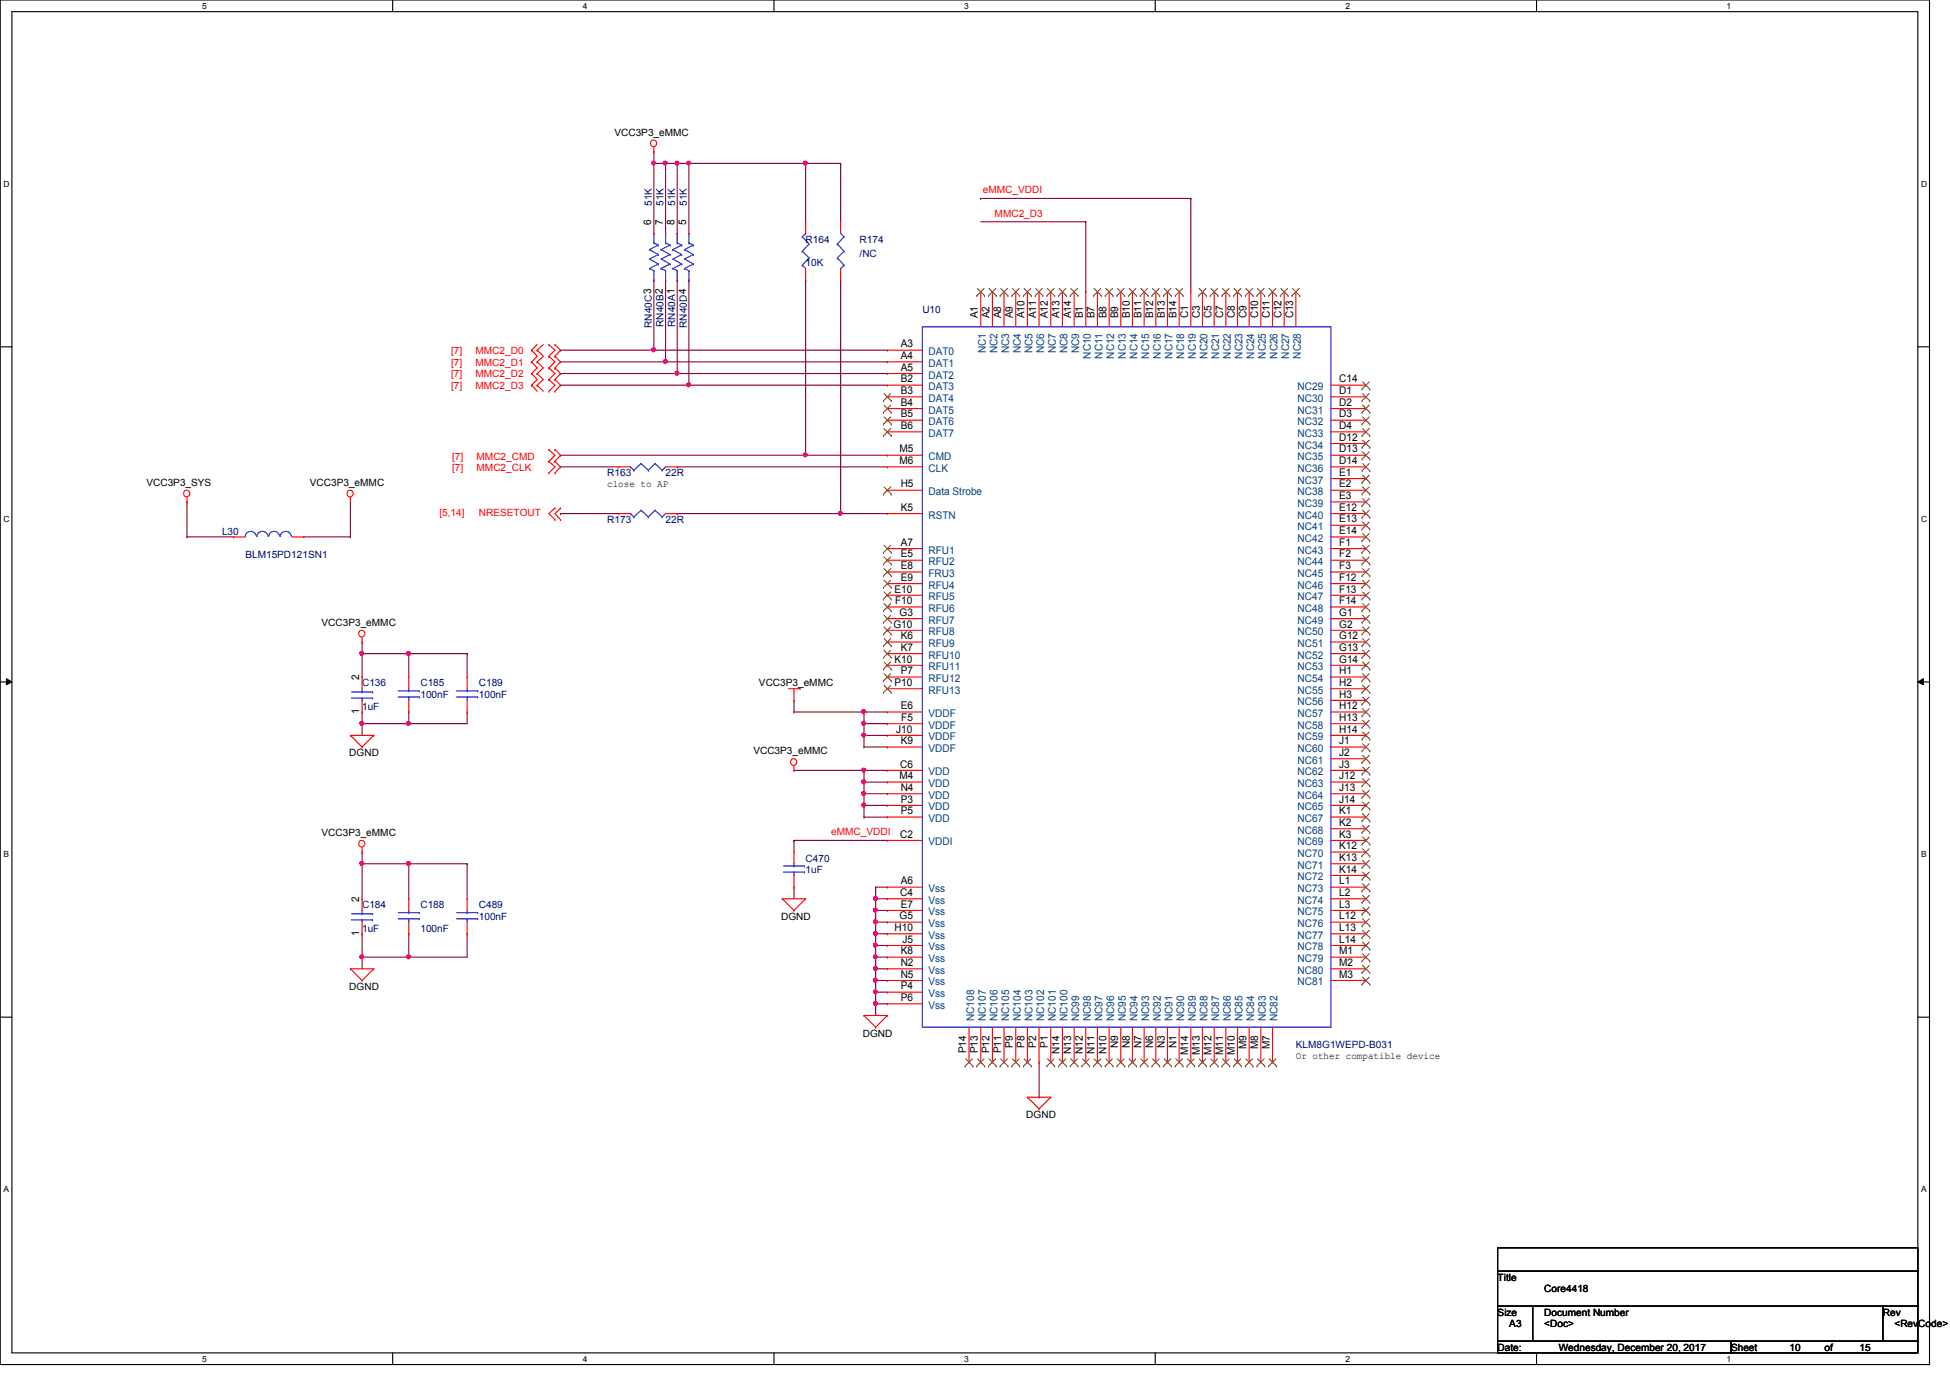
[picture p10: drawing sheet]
<svg xmlns="http://www.w3.org/2000/svg" width="297mm" height="210mm" viewBox="0 0 297 210" stroke-linecap="round" stroke-linejoin="round" font-family="sans-serif">
<defs><g id="words">
<g font-size="1.6">
<text x="99.2" y="34.3" transform="rotate(-90 99.2 34.3)">6</text>
<text x="101" y="34.3" transform="rotate(-90 101 34.3)">7</text>
<text x="102.7" y="34.3" transform="rotate(-90 102.7 34.3)">8</text>
<text x="104.5" y="34.3" transform="rotate(-90 104.5 34.3)">5</text>
<text x="137.2" y="52.9">A3</text>
<text x="149" y="48.5" transform="rotate(-90 149 48.5)">A1</text>
<text x="150.7" y="48.5" transform="rotate(-90 150.7 48.5)">A2</text>
<text x="152.5" y="48.5" transform="rotate(-90 152.5 48.5)">A8</text>
<text x="154.3" y="48.5" transform="rotate(-90 154.3 48.5)">A9</text>
<text x="156.1" y="48.5" transform="rotate(-90 156.1 48.5)">A10</text>
<text x="157.9" y="48.5" transform="rotate(-90 157.9 48.5)">A11</text>
<text x="159.6" y="48.5" transform="rotate(-90 159.6 48.5)">A12</text>
<text x="161.4" y="48.5" transform="rotate(-90 161.4 48.5)">A13</text>
<text x="163.2" y="48.5" transform="rotate(-90 163.2 48.5)">A14</text>
<text x="165" y="48.5" transform="rotate(-90 165 48.5)">B1</text>
<text x="166.7" y="48.5" transform="rotate(-90 166.7 48.5)">B7</text>
<text x="168.5" y="48.5" transform="rotate(-90 168.5 48.5)">B8</text>
<text x="170.3" y="48.5" transform="rotate(-90 170.3 48.5)">B9</text>
<text x="172.1" y="48.5" transform="rotate(-90 172.1 48.5)">B10</text>
<text x="173.9" y="48.5" transform="rotate(-90 173.9 48.5)">B11</text>
<text x="175.6" y="48.5" transform="rotate(-90 175.6 48.5)">B12</text>
<text x="177.4" y="48.5" transform="rotate(-90 177.4 48.5)">B13</text>
<text x="179.2" y="48.5" transform="rotate(-90 179.2 48.5)">B14</text>
<text x="181" y="48.5" transform="rotate(-90 181 48.5)">C1</text>
<text x="182.7" y="48.5" transform="rotate(-90 182.7 48.5)">C3</text>
<text x="184.5" y="48.5" transform="rotate(-90 184.5 48.5)">C5</text>
<text x="186.3" y="48.5" transform="rotate(-90 186.3 48.5)">C7</text>
<text x="188.1" y="48.5" transform="rotate(-90 188.1 48.5)">C8</text>
<text x="189.9" y="48.5" transform="rotate(-90 189.9 48.5)">C9</text>
<text x="191.6" y="48.5" transform="rotate(-90 191.6 48.5)">C10</text>
<text x="193.4" y="48.5" transform="rotate(-90 193.4 48.5)">C11</text>
<text x="195.2" y="48.5" transform="rotate(-90 195.2 48.5)">C12</text>
<text x="197" y="48.5" transform="rotate(-90 197 48.5)">C13</text>
<text x="137.2" y="54.7">A4</text>
<text x="137.2" y="56.5">A5</text>
<text x="137.2" y="58.3">B2</text>
<text x="204" y="58.3">C14</text>
<text x="137.2" y="60">B3</text>
<text x="137.2" y="61.8">B4</text>
<text x="137.2" y="63.6">B5</text>
<text x="137.2" y="65.4">B6</text>
<text x="204" y="60">D1</text>
<text x="204" y="61.8">D2</text>
<text x="204" y="63.6">D3</text>
<text x="204" y="65.4">D4</text>
<text x="137" y="68.9">M5</text>
<text x="137" y="70.7">M6</text>
<text x="204" y="67.1">D12</text>
<text x="204" y="68.9">D13</text>
<text x="204" y="70.7">D14</text>
<text x="137.2" y="74.3">H5</text>
<text x="137.2" y="77.8">K5</text>
<text x="204" y="72.5">E1</text>
<text x="204" y="74.3">E2</text>
<text x="204" y="76">E3</text>
<text x="204" y="77.8">E12</text>
<text x="137.2" y="83.1">A7</text>
<text x="204" y="79.6">E13</text>
<text x="204" y="81.4">E14</text>
<text x="204" y="83.1">F1</text>
<text x="137.2" y="84.9">E5</text>
<text x="137.2" y="86.7">E8</text>
<text x="137.2" y="88.5">E9</text>
<text x="204" y="84.9">F2</text>
<text x="204" y="86.7">F3</text>
<text x="204" y="88.5">F12</text>
<text x="136.1" y="95.6">G10</text>
<text x="136.3" y="90.3">E10</text>
<text x="136.4" y="92">F10</text>
<text x="137" y="93.8">G3</text>
<text x="204" y="90.3">F13</text>
<text x="204" y="92">F14</text>
<text x="204" y="93.8">G1</text>
<text x="204" y="95.6">G2</text>
<text x="136.3" y="100.9">K10</text>
<text x="137.2" y="97.4">K6</text>
<text x="137.2" y="99.1">K7</text>
<text x="204" y="97.4">G12</text>
<text x="204" y="99.1">G13</text>
<text x="204" y="100.9">G14</text>
<text x="54.7" y="103.6" transform="rotate(-90 54.7 103.6)">2</text>
<text x="136.3" y="104.5">P10</text>
<text x="137.2" y="102.7">P7</text>
<text x="204" y="102.7">H1</text>
<text x="204" y="104.5">H2</text>
<text x="204" y="106.3">H3</text>
<text x="54.7" y="108.8" transform="rotate(-90 54.7 108.8)">1</text>
<text x="136.5" y="111.6">J10</text>
<text x="137.2" y="108">E6</text>
<text x="137.2" y="113.4">K9</text>
<text x="137.3" y="109.8">F5</text>
<text x="204" y="108">H12</text>
<text x="204" y="109.8">H13</text>
<text x="204" y="111.6">H14</text>
<text x="204" y="113.4">J1</text>
<text x="137" y="118.7">M4</text>
<text x="137.1" y="116.9">C6</text>
<text x="204" y="115.1">J2</text>
<text x="204" y="116.9">J3</text>
<text x="204" y="118.7">J12</text>
<text x="137.2" y="120.5">N4</text>
<text x="137.2" y="122.3">P3</text>
<text x="137.2" y="124">P5</text>
<text x="204" y="120.5">J13</text>
<text x="204" y="122.3">J14</text>
<text x="204" y="124">K1</text>
<text x="204" y="125.8">K2</text>
<text x="137.1" y="127.6">C2</text>
<text x="204" y="127.6">K3</text>
<text x="204" y="129.4">K12</text>
<text x="204" y="131.1">K13</text>
<text x="54.7" y="137.4" transform="rotate(-90 54.7 137.4)">2</text>
<text x="137.1" y="136.5">C4</text>
<text x="137.2" y="134.7">A6</text>
<text x="204" y="132.9">K14</text>
<text x="204" y="134.7">L1</text>
<text x="204" y="136.5">L2</text>
<text x="54.7" y="142.6" transform="rotate(-90 54.7 142.6)">1</text>
<text x="136.3" y="141.8">H10</text>
<text x="137" y="140">G5</text>
<text x="137.2" y="138.3">E7</text>
<text x="137.5" y="143.6">J5</text>
<text x="204" y="138.3">L3</text>
<text x="204" y="140">L12</text>
<text x="204" y="141.8">L13</text>
<text x="204" y="143.6">L14</text>
<text x="137.2" y="145.4">K8</text>
<text x="137.2" y="147.2">N2</text>
<text x="137.2" y="148.9">N5</text>
<text x="204" y="145.4">M1</text>
<text x="204" y="147.2">M2</text>
<text x="204" y="148.9">M3</text>
<text x="137.2" y="150.7">P4</text>
<text x="137.2" y="152.5">P6</text>
<text x="147.2" y="160.4" transform="rotate(-90 147.2 160.4)">P14</text>
<text x="149" y="160.4" transform="rotate(-90 149 160.4)">P13</text>
<text x="150.7" y="160.4" transform="rotate(-90 150.7 160.4)">P12</text>
<text x="152.5" y="160.4" transform="rotate(-90 152.5 160.4)">P11</text>
<text x="154.3" y="159.6" transform="rotate(-90 154.3 159.6)">P9</text>
<text x="156.1" y="159.6" transform="rotate(-90 156.1 159.6)">P8</text>
<text x="157.9" y="159.6" transform="rotate(-90 157.9 159.6)">P2</text>
<text x="159.6" y="159.6" transform="rotate(-90 159.6 159.6)">P1</text>
<text x="161.4" y="160.5" transform="rotate(-90 161.4 160.5)">N14</text>
<text x="163.2" y="160.5" transform="rotate(-90 163.2 160.5)">N13</text>
<text x="165" y="160.5" transform="rotate(-90 165 160.5)">N12</text>
<text x="166.7" y="160.5" transform="rotate(-90 166.7 160.5)">N11</text>
<text x="168.5" y="160.5" transform="rotate(-90 168.5 160.5)">N10</text>
<text x="170.3" y="159.7" transform="rotate(-90 170.3 159.7)">N9</text>
<text x="172.1" y="159.7" transform="rotate(-90 172.1 159.7)">N8</text>
<text x="173.9" y="159.7" transform="rotate(-90 173.9 159.7)">N7</text>
<text x="175.6" y="159.7" transform="rotate(-90 175.6 159.7)">N6</text>
<text x="177.4" y="159.7" transform="rotate(-90 177.4 159.7)">N3</text>
<text x="179.2" y="159.7" transform="rotate(-90 179.2 159.7)">N1</text>
<text x="181" y="160.7" transform="rotate(-90 181 160.7)">M14</text>
<text x="182.7" y="160.7" transform="rotate(-90 182.7 160.7)">M13</text>
<text x="184.5" y="160.7" transform="rotate(-90 184.5 160.7)">M12</text>
<text x="186.3" y="160.7" transform="rotate(-90 186.3 160.7)">M11</text>
<text x="188.1" y="160.7" transform="rotate(-90 188.1 160.7)">M10</text>
<text x="189.9" y="159.9" transform="rotate(-90 189.9 159.9)">M9</text>
<text x="191.6" y="159.9" transform="rotate(-90 191.6 159.9)">M8</text>
<text x="193.4" y="159.9" transform="rotate(-90 193.4 159.9)">M7</text>
</g>
<g font-size="1.6" fill="#004080">
<text x="150.2" y="53.8" transform="rotate(-90 150.2 53.8)">NC1</text>
<text x="151.9" y="53.8" transform="rotate(-90 151.9 53.8)">NC2</text>
<text x="153.7" y="53.8" transform="rotate(-90 153.7 53.8)">NC3</text>
<text x="155.5" y="53.8" transform="rotate(-90 155.5 53.8)">NC4</text>
<text x="157.3" y="53.8" transform="rotate(-90 157.3 53.8)">NC5</text>
<text x="159" y="53.8" transform="rotate(-90 159 53.8)">NC6</text>
<text x="160.8" y="53.8" transform="rotate(-90 160.8 53.8)">NC7</text>
<text x="162.6" y="53.8" transform="rotate(-90 162.6 53.8)">NC8</text>
<text x="164.4" y="53.8" transform="rotate(-90 164.4 53.8)">NC9</text>
<text x="141.4" y="54.1">DAT0</text>
<text x="141.4" y="55.9">DAT1</text>
<text x="141.4" y="57.7">DAT2</text>
<text x="141.4" y="59.4">DAT3</text>
<text x="166.2" y="54.6" transform="rotate(-90 166.2 54.6)">NC10</text>
<text x="167.9" y="54.6" transform="rotate(-90 167.9 54.6)">NC11</text>
<text x="169.7" y="54.6" transform="rotate(-90 169.7 54.6)">NC12</text>
<text x="171.5" y="54.6" transform="rotate(-90 171.5 54.6)">NC13</text>
<text x="173.3" y="54.6" transform="rotate(-90 173.3 54.6)">NC14</text>
<text x="175" y="54.6" transform="rotate(-90 175 54.6)">NC15</text>
<text x="176.8" y="54.6" transform="rotate(-90 176.8 54.6)">NC16</text>
<text x="178.6" y="54.6" transform="rotate(-90 178.6 54.6)">NC17</text>
<text x="180.4" y="54.6" transform="rotate(-90 180.4 54.6)">NC18</text>
<text x="182.2" y="54.6" transform="rotate(-90 182.2 54.6)">NC19</text>
<text x="183.9" y="54.6" transform="rotate(-90 183.9 54.6)">NC20</text>
<text x="185.7" y="54.6" transform="rotate(-90 185.7 54.6)">NC21</text>
<text x="187.5" y="54.6" transform="rotate(-90 187.5 54.6)">NC22</text>
<text x="189.3" y="54.6" transform="rotate(-90 189.3 54.6)">NC23</text>
<text x="191" y="54.6" transform="rotate(-90 191 54.6)">NC24</text>
<text x="192.8" y="54.6" transform="rotate(-90 192.8 54.6)">NC25</text>
<text x="194.6" y="54.6" transform="rotate(-90 194.6 54.6)">NC26</text>
<text x="196.4" y="54.6" transform="rotate(-90 196.4 54.6)">NC27</text>
<text x="197.7" y="59.4">NC29</text>
<text x="198.2" y="54.6" transform="rotate(-90 198.2 54.6)">NC28</text>
<text x="141.4" y="61.2">DAT4</text>
<text x="141.4" y="63">DAT5</text>
<text x="141.4" y="64.8">DAT6</text>
<text x="197.7" y="61.2">NC30</text>
<text x="197.7" y="63">NC31</text>
<text x="197.7" y="64.8">NC32</text>
<text x="141.4" y="66.5">DAT7</text>
<text x="141.4" y="70.1">CMD</text>
<text x="141.4" y="71.9">CLK</text>
<text x="197.7" y="66.5">NC33</text>
<text x="197.7" y="68.3">NC34</text>
<text x="197.7" y="70.1">NC35</text>
<text x="197.7" y="71.9">NC36</text>
<text x="141.4" y="75.4">Data Strobe</text>
<text x="197.7" y="73.7">NC37</text>
<text x="197.7" y="75.4">NC38</text>
<text x="197.7" y="77.2">NC39</text>
<text x="141.4" y="79">RSTN</text>
<text x="197.7" y="79">NC40</text>
<text x="197.7" y="80.8">NC41</text>
<text x="197.7" y="82.6">NC42</text>
<text x="141.4" y="84.3">RFU1</text>
<text x="141.4" y="86.1">RFU2</text>
<text x="141.4" y="87.9">FRU3</text>
<text x="141.4" y="89.7">RFU4</text>
<text x="197.7" y="84.3">NC43</text>
<text x="197.7" y="86.1">NC44</text>
<text x="197.7" y="87.9">NC45</text>
<text x="197.7" y="89.7">NC46</text>
<text x="141.4" y="91.4">RFU5</text>
<text x="141.4" y="93.2">RFU6</text>
<text x="141.4" y="95">RFU7</text>
<text x="197.7" y="91.4">NC47</text>
<text x="197.7" y="93.2">NC48</text>
<text x="197.7" y="95">NC49</text>
<text x="141.4" y="96.8">RFU8</text>
<text x="141.4" y="98.6">RFU9</text>
<text x="141.4" y="100.3">RFU10</text>
<text x="197.7" y="96.8">NC50</text>
<text x="197.7" y="98.6">NC51</text>
<text x="197.7" y="100.3">NC52</text>
<text x="141.4" y="102.1">RFU11</text>
<text x="141.4" y="103.9">RFU12</text>
<text x="141.4" y="105.7">RFU13</text>
<text x="197.7" y="102.1">NC53</text>
<text x="197.7" y="103.9">NC54</text>
<text x="197.7" y="105.7">NC55</text>
<text x="197.7" y="107.4">NC56</text>
<text x="141.4" y="109.2">VDDF</text>
<text x="141.4" y="111">VDDF</text>
<text x="141.4" y="112.8">VDDF</text>
<text x="197.7" y="109.2">NC57</text>
<text x="197.7" y="111">NC58</text>
<text x="197.7" y="112.8">NC59</text>
<text x="141.4" y="118.1">VDD</text>
<text x="141.4" y="114.6">VDDF</text>
<text x="141.4" y="119.9">VDD</text>
<text x="197.7" y="114.6">NC60</text>
<text x="197.7" y="116.3">NC61</text>
<text x="197.7" y="118.1">NC62</text>
<text x="197.7" y="119.9">NC63</text>
<text x="141.4" y="121.7">VDD</text>
<text x="141.4" y="123.4">VDD</text>
<text x="141.4" y="125.2">VDD</text>
<text x="197.7" y="121.7">NC64</text>
<text x="197.7" y="123.4">NC65</text>
<text x="197.7" y="125.2">NC67</text>
<text x="141.4" y="128.8">VDDI</text>
<text x="197.7" y="127">NC68</text>
<text x="197.7" y="128.8">NC69</text>
<text x="197.7" y="130.6">NC70</text>
<text x="141.4" y="135.9">Vss</text>
<text x="141.4" y="137.7">Vss</text>
<text x="197.7" y="132.3">NC71</text>
<text x="197.7" y="134.1">NC72</text>
<text x="197.7" y="135.9">NC73</text>
<text x="197.7" y="137.7">NC74</text>
<text x="141.4" y="139.4">Vss</text>
<text x="141.4" y="141.2">Vss</text>
<text x="141.4" y="143">Vss</text>
<text x="197.7" y="139.4">NC75</text>
<text x="197.7" y="141.2">NC76</text>
<text x="197.7" y="143">NC77</text>
<text x="141.4" y="144.8">Vss</text>
<text x="141.4" y="146.6">Vss</text>
<text x="141.4" y="148.3">Vss</text>
<text x="197.7" y="144.8">NC78</text>
<text x="197.7" y="146.6">NC79</text>
<text x="197.7" y="148.3">NC80</text>
<text x="141.4" y="150.1">Vss</text>
<text x="141.4" y="151.9">Vss</text>
<text x="141.4" y="153.7">Vss</text>
<text x="148.4" y="155.5" transform="rotate(-90 148.4 155.5)">NC108</text>
<text x="150.2" y="155.5" transform="rotate(-90 150.2 155.5)">NC107</text>
<text x="151.9" y="155.5" transform="rotate(-90 151.9 155.5)">NC106</text>
<text x="153.7" y="155.5" transform="rotate(-90 153.7 155.5)">NC105</text>
<text x="155.5" y="155.5" transform="rotate(-90 155.5 155.5)">NC104</text>
<text x="157.3" y="155.5" transform="rotate(-90 157.3 155.5)">NC103</text>
<text x="159" y="155.5" transform="rotate(-90 159 155.5)">NC102</text>
<text x="160.8" y="155.5" transform="rotate(-90 160.8 155.5)">NC101</text>
<text x="162.6" y="155.5" transform="rotate(-90 162.6 155.5)">NC100</text>
<text x="164.4" y="155.5" transform="rotate(-90 164.4 155.5)">NC99</text>
<text x="166.2" y="155.5" transform="rotate(-90 166.2 155.5)">NC98</text>
<text x="167.9" y="155.5" transform="rotate(-90 167.9 155.5)">NC97</text>
<text x="169.7" y="155.5" transform="rotate(-90 169.7 155.5)">NC96</text>
<text x="171.5" y="155.5" transform="rotate(-90 171.5 155.5)">NC95</text>
<text x="173.3" y="155.5" transform="rotate(-90 173.3 155.5)">NC94</text>
<text x="175" y="155.5" transform="rotate(-90 175 155.5)">NC93</text>
<text x="176.8" y="155.5" transform="rotate(-90 176.8 155.5)">NC92</text>
<text x="178.6" y="155.5" transform="rotate(-90 178.6 155.5)">NC91</text>
<text x="180.4" y="155.5" transform="rotate(-90 180.4 155.5)">NC90</text>
<text x="182.2" y="155.5" transform="rotate(-90 182.2 155.5)">NC89</text>
<text x="183.9" y="155.5" transform="rotate(-90 183.9 155.5)">NC88</text>
<text x="185.7" y="155.5" transform="rotate(-90 185.7 155.5)">NC87</text>
<text x="187.5" y="155.5" transform="rotate(-90 187.5 155.5)">NC86</text>
<text x="189.3" y="155.5" transform="rotate(-90 189.3 155.5)">NC85</text>
<text x="191" y="155.5" transform="rotate(-90 191 155.5)">NC84</text>
<text x="192.8" y="155.5" transform="rotate(-90 192.8 155.5)">NC83</text>
<text x="194.6" y="155.5" transform="rotate(-90 194.6 155.5)">NC82</text>
<text x="197.7" y="150.1">NC81</text>
</g>
<g font-size="1.5">
<text x="93.6" y="20.7">VCC3P3_eMMC</text>
<text x="22.3" y="74">VCC3P3_SYS</text>
<text x="47.2" y="74">VCC3P3_eMMC</text>
<text x="92.5" y="74.2">close to AP</text>
<text x="49" y="95.3">VCC3P3_eMMC</text>
<text x="115.6" y="104.6">VCC3P3_eMMC</text>
<text x="53.2" y="115.2">DGND</text>
<text x="114.8" y="114.9">VCC3P3_eMMC</text>
<text x="49" y="127.3">VCC3P3_eMMC</text>
<text x="119" y="140.1">DGND</text>
<text x="53.2" y="150.8">DGND</text>
<text x="131.4" y="157.9">DGND</text>
<text x="197.4" y="161.3">Or other compatible device</text>
<text x="156.3" y="170.3">DGND</text>
<text x="228.1" y="195.1">Title</text>
<text x="235.2" y="196.9">Core4418</text>
<text x="228.1" y="200.4">Size</text>
<text x="229.9" y="202.2">A3</text>
<text x="235.2" y="200.4">Document Number</text>
<text x="235.2" y="202.2">&lt;Doc&gt;</text>
<text x="286.8" y="200.4">Rev</text>
<text x="288.6" y="202.2">&lt;RevCode&gt;</text>
<text x="228.1" y="205.7">Date:</text>
<text x="237.4" y="205.7">Wednesday, December 20, 2017</text>
<text x="263.7" y="205.7">Sheet</text>
<text x="272.6" y="205.7">10</text>
<text x="277.9" y="205.7">of</text>
<text x="283.2" y="205.7">15</text>
</g>
<g font-size="1.5" fill="#f00">
<text x="149.7" y="29.5">eMMC_VDDI</text>
<text x="151.5" y="33">MMC2_D3</text>
<text x="68.7" y="53.9">[7]</text>
<text x="72.4" y="53.9">MMC2_D0</text>
<text x="68.7" y="55.7">[7]</text>
<text x="68.7" y="57.5">[7]</text>
<text x="68.7" y="59.3">[7]</text>
<text x="72.4" y="55.7">MMC2_D1</text>
<text x="72.4" y="57.5">MMC2_D2</text>
<text x="72.4" y="59.3">MMC2_D3</text>
<text x="68.9" y="71.7">[7]</text>
<text x="68.9" y="70.1">[7]</text>
<text x="72.6" y="71.7">MMC2_CLK</text>
<text x="72.6" y="70.1">MMC2_CMD</text>
<text x="66.9" y="78.6">[5,14]</text>
<text x="72.9" y="78.6">NRESETOUT</text>
<text x="126.6" y="127.3">eMMC_VDDI</text>
</g>
<g font-size="1.5" fill="#000080">
<text x="99.3" y="31.3" transform="rotate(-90 99.3 31.3)">51K</text>
<text x="101" y="31.3" transform="rotate(-90 101 31.3)">51K</text>
<text x="102.8" y="31.3" transform="rotate(-90 102.8 31.3)">51K</text>
<text x="104.6" y="31.3" transform="rotate(-90 104.6 31.3)">51K</text>
<text x="122.7" y="37">R164</text>
<text x="122.7" y="40.6">10K</text>
<text x="130.9" y="37">R174</text>
<text x="130.9" y="39.1">/NC</text>
<text x="140.5" y="47.7">U10</text>
<text x="99.3" y="50" transform="rotate(-90 99.3 50)">RN40C3</text>
<text x="101" y="49.8" transform="rotate(-90 101 49.8)">RN40B2</text>
<text x="102.8" y="49.8" transform="rotate(-90 102.8 49.8)">RN40A1</text>
<text x="104.6" y="50" transform="rotate(-90 104.6 50)">RN40D4</text>
<text x="92.5" y="72.6">R163</text>
<text x="101.4" y="72.6">22R</text>
<text x="33.8" y="81.4">L30</text>
<text x="92.5" y="79.7">R173</text>
<text x="101.4" y="79.7">22R</text>
<text x="37.4" y="85">BLM15PD121SN1</text>
<text x="55.2" y="104.6">C136</text>
<text x="64" y="104.6">C185</text>
<text x="64" y="106.3">100nF</text>
<text x="72.9" y="104.6">C189</text>
<text x="72.9" y="106.3">100nF</text>
<text x="55.2" y="108.1">1uF</text>
<text x="122.7" y="131.2">C470</text>
<text x="122.7" y="133">1uF</text>
<text x="55.2" y="138.3">C184</text>
<text x="55.2" y="141.9">1uF</text>
<text x="64" y="138.3">C188</text>
<text x="64" y="141.9">100nF</text>
<text x="72.9" y="138.3">C489</text>
<text x="72.9" y="140.1">100nF</text>
<text x="197.4" y="159.7">KLM8G1WEPD-B031</text>
</g>
<g font-size="1.3">
<text x="30.8" y="1.4">5</text>
<text x="88.8" y="1.4">4</text>
<text x="146.9" y="1.4">3</text>
<text x="204.9" y="1.4">2</text>
<text x="263" y="1.4">1</text>
<text x=".5" y="28.4">D</text>
<text x="292.6" y="28.4">D</text>
<text x=".5" y="79.5">C</text>
<text x="292.6" y="79.5">C</text>
<text x=".5" y="130.6">B</text>
<text x="292.6" y="130.6">B</text>
<text x=".5" y="181.6">A</text>
<text x="292.6" y="181.6">A</text>
<text x="30.8" y="207.5">5</text>
<text x="88.8" y="207.5">4</text>
<text x="146.9" y="207.5">3</text>
<text x="204.9" y="207.5">2</text>
<text x="263" y="207.5">1</text>
</g>
</g></defs>
<path d="M0 0h293.9v207.9h-293.9zM1.8 1.8h290.3v204.3h-290.3z" fill="none" stroke="#000" stroke-width=".17"/>
<g fill="#fff">
<path d="M30.8 .3h.7v1.4h-.7z"/>
<path d="M30.8 206.3h.7v1.5h-.7z"/>
</g>
<path d="M59.8 0v1.8M59.8 206.1v1.8" fill="none" stroke="#000" stroke-width=".17"/>
<g fill="#fff">
<path d="M88.8 .3h.6v1.4h-.6z"/>
<path d="M88.8 206.3h.6v1.5h-.6z"/>
</g>
<path d="M117.9 0v1.8M117.9 206.1v1.8" fill="none" stroke="#000" stroke-width=".17"/>
<g fill="#fff">
<path d="M146.9 .3h.6v1.4h-.6z"/>
<path d="M146.9 206.3h.6v1.5h-.6z"/>
</g>
<path d="M176 0v1.8M176 206.1v1.8" fill="none" stroke="#000" stroke-width=".17"/>
<g fill="#fff">
<path d="M204.9 .3h.7v1.4h-.7z"/>
<path d="M204.9 206.3h.7v1.5h-.7z"/>
</g>
<path d="M234.1 0v1.8M234.1 206.1v1.8" fill="none" stroke="#000" stroke-width=".17"/>
<g fill="#fff">
<path d="M263 .3h.7v1.4h-.7z"/>
<path d="M263 206.3h.7v1.5h-.7z"/>
<path d="M.5 27.3h1v1.4h-1z"/>
<path d="M292.6 27.3h1v1.4h-1z"/>
<path d="M.5 78.3h1v1.5h-1z"/>
<path d="M292.6 78.3h1v1.5h-1z"/>
</g>
<path d="M0 52.8h1.8M292.1 52.8h1.8" fill="none" stroke="#000" stroke-width=".17"/>
<g fill="#fff">
<path d="M.5 129.4h.9v1.4h-.9z"/>
<path d="M292.6 129.4h.9v1.4h-.9z"/>
</g>
<path d="M0 103.9h1.8M292.1 103.9h1.8" fill="none" stroke="#000" stroke-width=".17"/>
<path d="M1 103.4l.8 .5-.8 .4zM292.1 103.9l.9-.5v.9z" fill="#000"/>
<path d="M1 103.4l.8 .5-.8 .4zM292.1 103.9l.9-.5v.9z" fill="none" stroke="#000" stroke-width=".15"/>
<g fill="#fff">
<path d="M.5 180.4h.8v1.5h-.8z"/>
<path d="M292.6 180.4h.8v1.5h-.8z"/>
</g>
<path d="M0 154.9h1.8M292.1 154.9h1.8" fill="none" stroke="#000" stroke-width=".17"/>
<path d="M55.2 110.2h.1M55.2 110.2h7.1M62.3 131.6h.1M62.3 131.6h8.9M62.3 145.8h.1M62.3 145.8h8.9" fill="none" stroke="#800040" stroke-width=".17"/>
<circle cx="62.2" cy="110.2" r=".31" fill="#f0f"/>
<circle cx="62.2" cy="110.2" r=".31" fill="none" stroke="#f0f" stroke-width=".17"/>
<circle cx="55.1" cy="110.2" r=".31" fill="#f0f"/>
<circle cx="55.1" cy="110.2" r=".31" fill="none" stroke="#f0f" stroke-width=".17"/>
<path d="M55.2 99.6h.1M55.2 99.6h7.1" fill="none" stroke="#800040" stroke-width=".17"/>
<circle cx="62.2" cy="99.5" r=".31" fill="#f0f"/>
<circle cx="62.2" cy="99.5" r=".31" fill="none" stroke="#f0f" stroke-width=".17"/>
<circle cx="55.1" cy="99.5" r=".31" fill="#f0f"/>
<circle cx="55.1" cy="99.5" r=".31" fill="none" stroke="#f0f" stroke-width=".17"/>
<g fill="none" stroke="#800040" stroke-width=".17">
<path d="M62.3 99.6h.1M62.3 99.6h8.9M55.2 110.2h.1M55.2 110.2v1.8M62.3 110.2h.1M62.3 110.2h8.9M131.6 108.5h.1M131.6 108.5v1.7M62.3 131.6h.1M62.3 131.6v5.3M133.4 135.1h.1M133.4 135.1v1.8"/>
<path d="M133.4 151.1h.1M133.4 151.1v1.8"/>
</g>
<circle cx="133.3" cy="152.9" r=".31" fill="#f0f"/>
<circle cx="133.3" cy="152.9" r=".31" fill="none" stroke="#f0f" stroke-width=".17"/>
<circle cx="133.3" cy="151.1" r=".31" fill="#f0f"/>
<circle cx="133.3" cy="151.1" r=".31" fill="none" stroke="#f0f" stroke-width=".17"/>
<path d="M104.9 42.7h.1M104.9 42.7v16M120.9 135.1h.1M120.9 135.1v1.8" fill="none" stroke="#800040" stroke-width=".17"/>
<circle cx="104.9" cy="58.6" r=".31" fill="#f0f"/>
<circle cx="104.9" cy="58.6" r=".31" fill="none" stroke="#f0f" stroke-width=".17"/>
<path d="M99.6 23.1h.1M99.6 23.1v1.8M85.4 58.7h.1M85.4 58.7h19.5M120.9 128h.1M120.9 128h14.3M120.9 128v1.8M133.4 136.9h.1M133.4 136.9h1.8" fill="none" stroke="#800040" stroke-width=".17"/>
<circle cx="133.3" cy="136.9" r=".31" fill="#f0f"/>
<circle cx="133.3" cy="136.9" r=".31" fill="none" stroke="#f0f" stroke-width=".17"/>
<g fill="none" stroke="#800040" stroke-width=".17">
<path d="M122.7 24.9h.1M122.7 24.9v8.9M122.7 42.7h.1M122.7 42.7v26.6M85.4 71.1h.1M85.4 71.1h8.9M122.7 69.3h.1M122.7 69.3h12.5M133.4 138.7h.1M133.4 135.1h.1M133.4 138.7h1.8M133.4 135.1h1.8"/>
<path d="M133.4 140.5h.1M133.4 142.2h.1M133.4 144h.1M133.4 145.8h.1M133.4 147.6h.1M133.4 149.4h.1M133.4 151.1h.1M133.4 152.9h.1M133.4 140.5h1.8M133.4 142.2h1.8M133.4 144h1.8M133.4 145.8h1.8"/>
<path d="M133.4 147.6h1.8M133.4 149.4h1.8M133.4 151.1h1.8M133.4 152.9h1.8"/>
</g>
<circle cx="122.7" cy="69.3" r=".31" fill="#f0f"/>
<circle cx="122.7" cy="69.3" r=".31" fill="none" stroke="#f0f" stroke-width=".17"/>
<path d="M99.6 53.3h.1M99.6 53.3h35.6M101.4 55.1h.1M101.4 55.1h33.8M103.2 56.9h.1M103.2 56.9h32M104.9 58.7h.1M104.9 58.7h30.3" fill="none" stroke="#800040" stroke-width=".17"/>
<circle cx="99.6" cy="53.3" r=".31" fill="#f0f"/>
<circle cx="99.6" cy="53.3" r=".31" fill="none" stroke="#f0f" stroke-width=".17"/>
<path d="M99.6 24.9h.1M99.6 24.9v10.7" fill="none" stroke="#800040" stroke-width=".17"/>
<circle cx="99.6" cy="24.8" r=".31" fill="#f0f"/>
<circle cx="99.6" cy="24.8" r=".31" fill="none" stroke="#f0f" stroke-width=".17"/>
<path d="M101.4 24.9h.1M101.4 24.9v10.7M85.4 56.9h.1M85.4 56.9h17.8" fill="none" stroke="#800040" stroke-width=".17"/>
<circle cx="101.3" cy="24.8" r=".31" fill="#f0f"/>
<circle cx="101.3" cy="24.8" r=".31" fill="none" stroke="#f0f" stroke-width=".17"/>
<path d="M99.6 24.9h.1M99.6 24.9h1.8M103.2 24.9h.1M103.2 24.9v10.7" fill="none" stroke="#800040" stroke-width=".17"/>
<circle cx="103.1" cy="24.8" r=".31" fill="#f0f"/>
<circle cx="103.1" cy="24.8" r=".31" fill="none" stroke="#f0f" stroke-width=".17"/>
<path d="M101.4 24.9h.1M101.4 24.9h1.8M104.9 24.9h.1M104.9 24.9v10.7" fill="none" stroke="#800040" stroke-width=".17"/>
<circle cx="104.9" cy="24.8" r=".31" fill="#f0f"/>
<circle cx="104.9" cy="24.8" r=".31" fill="none" stroke="#f0f" stroke-width=".17"/>
<path d="M85.4 53.3h.1M99.6 42.7h.1M99.6 42.7v10.6h-14.2M101.4 42.7h.1M101.4 42.7v12.4" fill="none" stroke="#800040" stroke-width=".17"/>
<circle cx="101.3" cy="55.1" r=".31" fill="#f0f"/>
<circle cx="101.3" cy="55.1" r=".31" fill="none" stroke="#f0f" stroke-width=".17"/>
<path d="M85.4 55.1h.1M85.4 55.1h16M103.2 42.7h.1M103.2 42.7v14.2" fill="none" stroke="#800040" stroke-width=".17"/>
<circle cx="103.1" cy="56.8" r=".31" fill="#f0f"/>
<circle cx="103.1" cy="56.8" r=".31" fill="none" stroke="#f0f" stroke-width=".17"/>
<path d="M85.4 69.3h.1M85.4 69.3h37.3M131.6 110.2h.1M131.6 110.2v1.8" fill="none" stroke="#800040" stroke-width=".17"/>
<circle cx="131.6" cy="110.2" r=".31" fill="#f0f"/>
<circle cx="131.6" cy="110.2" r=".31" fill="none" stroke="#f0f" stroke-width=".17"/>
<path d="M131.6 113.8h.1M131.6 113.8h3.6M131.6 124.5h.1M131.6 124.5h3.6M133.4 136.9h.1M133.4 138.7h.1M133.4 136.9v3.6" fill="none" stroke="#800040" stroke-width=".17"/>
<circle cx="133.3" cy="138.6" r=".31" fill="#f0f"/>
<circle cx="133.3" cy="138.6" r=".31" fill="none" stroke="#f0f" stroke-width=".17"/>
<path d="M133.4 140.5h.1M133.4 140.5v1.7" fill="none" stroke="#800040" stroke-width=".17"/>
<circle cx="133.3" cy="142.2" r=".31" fill="#f0f"/>
<circle cx="133.3" cy="142.2" r=".31" fill="none" stroke="#f0f" stroke-width=".17"/>
<circle cx="133.3" cy="140.4" r=".31" fill="#f0f"/>
<circle cx="133.3" cy="140.4" r=".31" fill="none" stroke="#f0f" stroke-width=".17"/>
<path d="M133.4 142.2h.1M133.4 144h.1M133.4 142.2v3.6" fill="none" stroke="#800040" stroke-width=".17"/>
<circle cx="133.3" cy="145.7" r=".31" fill="#f0f"/>
<circle cx="133.3" cy="145.7" r=".31" fill="none" stroke="#f0f" stroke-width=".17"/>
<circle cx="133.3" cy="144" r=".31" fill="#f0f"/>
<circle cx="133.3" cy="144" r=".31" fill="none" stroke="#f0f" stroke-width=".17"/>
<path d="M133.4 145.8h.1M133.4 147.6h.1M133.4 145.8v3.6" fill="none" stroke="#800040" stroke-width=".17"/>
<circle cx="133.3" cy="147.5" r=".31" fill="#f0f"/>
<circle cx="133.3" cy="147.5" r=".31" fill="none" stroke="#f0f" stroke-width=".17"/>
<path d="M133.4 149.4h.1M133.4 149.4v1.7" fill="none" stroke="#800040" stroke-width=".17"/>
<circle cx="133.3" cy="149.3" r=".31" fill="#f0f"/>
<circle cx="133.3" cy="149.3" r=".31" fill="none" stroke="#f0f" stroke-width=".17"/>
<path d="M103.2 24.9h.1M103.2 24.9h1.7M62.3 142.2h.1M62.3 142.2v3.6M133.4 152.9h.1M133.4 152.9v1.8" fill="none" stroke="#800040" stroke-width=".17"/>
<circle cx="62.2" cy="145.7" r=".31" fill="#f0f"/>
<circle cx="62.2" cy="145.7" r=".31" fill="none" stroke="#f0f" stroke-width=".17"/>
<path d="M120.9 108.5h.1M120.9 108.5h10.7M131.6 112h.1M131.6 112h3.6" fill="none" stroke="#800040" stroke-width=".17"/>
<circle cx="131.6" cy="108.4" r=".31" fill="#f0f"/>
<circle cx="131.6" cy="108.4" r=".31" fill="none" stroke="#f0f" stroke-width=".17"/>
<path d="M131.6 110.2h.1M131.6 119.1h.1M131.6 110.2h3.6M131.6 119.1v1.8M131.6 122.7h.1M131.6 122.7h3.6" fill="none" stroke="#800040" stroke-width=".17"/>
<circle cx="131.6" cy="122.6" r=".31" fill="#f0f"/>
<circle cx="131.6" cy="122.6" r=".31" fill="none" stroke="#f0f" stroke-width=".17"/>
<path d="M131.6 119.1h.1M131.6 119.1h3.6M131.6 120.9h.1M131.6 120.9h3.6M131.6 120.9v1.8" fill="none" stroke="#800040" stroke-width=".17"/>
<circle cx="131.6" cy="120.9" r=".31" fill="#f0f"/>
<circle cx="131.6" cy="120.9" r=".31" fill="none" stroke="#f0f" stroke-width=".17"/>
<path d="M131.6 112h.1M131.6 112v1.8" fill="none" stroke="#800040" stroke-width=".17"/>
<circle cx="131.6" cy="112" r=".31" fill="#f0f"/>
<circle cx="131.6" cy="112" r=".31" fill="none" stroke="#f0f" stroke-width=".17"/>
<g fill="none" stroke="#800040" stroke-width=".17">
<path d="M55.2 99.6h.1M55.2 97.8h.1M55.2 97.8v5.3M62.3 99.6h.1M62.3 99.6v3.5M71.2 99.6h.1M71.2 99.6v3.5M55.2 108.5h.1M55.2 108.5v1.7M62.3 108.5h.1M62.3 108.5v1.7M71.2 108.5h.1"/>
<path d="M71.2 108.5v1.7M120.9 117.3h.1M120.9 117.3h14.3M131.6 108.5h.1M131.6 117.3h.1M131.6 108.5h3.6M55.2 131.6h.1M55.2 131.6v5.3M55.2 131.6h7.1M71.2 131.6h.1M71.2 131.6v5.3M131.6 122.7h.1"/>
<path d="M131.6 122.7v1.8M55.2 145.8h.1M55.2 145.8v1.8M71.2 142.2h.1M71.2 142.2v3.6"/>
</g>
<circle cx="62.2" cy="131.5" r=".31" fill="#f0f"/>
<circle cx="62.2" cy="131.5" r=".31" fill="none" stroke="#f0f" stroke-width=".17"/>
<path d="M55.2 129.8h.1M55.2 129.8v1.8M55.2 145.8h.1M55.2 145.8h7.1" fill="none" stroke="#800040" stroke-width=".17"/>
<circle cx="55.1" cy="131.5" r=".31" fill="#f0f"/>
<circle cx="55.1" cy="131.5" r=".31" fill="none" stroke="#f0f" stroke-width=".17"/>
<path d="M55.2 142.2h.1M55.2 142.2v3.6" fill="none" stroke="#800040" stroke-width=".17"/>
<circle cx="55.1" cy="145.7" r=".31" fill="#f0f"/>
<circle cx="55.1" cy="145.7" r=".31" fill="none" stroke="#f0f" stroke-width=".17"/>
<g fill="none" stroke="#800040" stroke-width=".17">
<path d="M104.9 24.9h.1M104.9 24.9h17.8M28.5 76.5h.1M28.5 76.5v5.3M53.4 76.5h.1M53.4 76.5v5.3M103.2 71.1h.1M103.2 71.1h32M28.5 81.8h.1M28.5 81.8h7.1M46.3 81.8h7.1M53.4 81.8h.1"/>
<path d="M120.9 106.7h.1M120.9 106.7v1.8"/>
</g>
<circle cx="122.7" cy="24.8" r=".31" fill="#f0f"/>
<circle cx="122.7" cy="24.8" r=".31" fill="none" stroke="#f0f" stroke-width=".17"/>
<path d="M122.7 24.9h.1M122.7 24.9h5.4M128.1 24.9h.1M128.1 24.9v8.9M128.1 42.7h.1M128.1 42.7v35.5M85.4 78.2h.1M85.4 78.2h8.9M128.1 78.2h.1M128.1 78.2h7.1" fill="none" stroke="#800040" stroke-width=".17"/>
<circle cx="128" cy="78.2" r=".31" fill="#f0f"/>
<circle cx="128" cy="78.2" r=".31" fill="none" stroke="#f0f" stroke-width=".17"/>
<path d="M131.6 117.3h.1M131.6 117.3v1.8" fill="none" stroke="#800040" stroke-width=".17"/>
<circle cx="131.6" cy="119.1" r=".31" fill="#f0f"/>
<circle cx="131.6" cy="119.1" r=".31" fill="none" stroke="#f0f" stroke-width=".17"/>
<circle cx="131.6" cy="117.3" r=".31" fill="#f0f"/>
<circle cx="131.6" cy="117.3" r=".31" fill="none" stroke="#f0f" stroke-width=".17"/>
<path d="M149.4 30.2h.1M149.4 33.8h16M149.4 30.2h32M165.4 33.8h.1M165.4 33.8v10.6M181.4 30.2h.1M181.4 30.2v14.2M165.4 44.4h.1M103.2 78.2h.1M103.2 78.2h24.9M158.3 167.1h.1M158.3 161.8v5.3" fill="none" stroke="#800040" stroke-width=".17"/>
<g fill="none" stroke="#f00" stroke-width=".17">
<path d="M99.6 23.1h.1M99.6 35.6h.1M99.6 22.4v.7M101.4 35.6h.1M103.2 35.6h.1M104.9 35.6h.1M122.7 33.8h.1M122.7 33.8v1.8M128.1 33.8h.1M128.1 33.8v1.8M81 53.3h.1M81 55.1h.1"/>
<path d="M81 56.9h.1M81 58.7h.1M81 55.1l.8 .9-.8 .9M81 53.3l.8 1-.8 .8M81 56.9l.8 .9-.8 .9M81 58.7l.8 .9M81.8 53.3h.1M81.8 55.1h.1M81.8 56.9h.1M81.8 58.7h.1M81.8 53.3l1 1-1 .8M81.8 52.5l-.8 .8"/>
<path d="M81.8 55.1l1 .9-1 .9M81.8 56.9l1 .9-1 .9M81.8 58.7l1 .9M82.8 52.5l-1 .8M83.6 54.3h.1M83.6 52.5h.1M83.6 56h.1M83.6 57.8h.1M83.6 59.6h.1M83.6 52.5l.9 .8-.9 1M83.6 54.3l.9 .8-.9 .9M83.6 56l.9 .9-.9 .9"/>
<path d="M83.6 57.8l.9 .9-.9 .9M84.5 52.5h.1M84.5 54.3h.1M84.5 56h.1M84.5 57.8h.1M84.5 59.6h.1M84.5 52.5l.9 .8-.9 1M84.5 56l.9 .9-.9 .9M84.5 54.3l.9 .8-.9 .9M84.5 57.8l.9 .9-.9 .9M99.6 42.7h.1M101.4 42.7h.1"/>
<path d="M103.2 42.7h.1M104.9 42.7h.1M122.7 42.7h.1M122.7 40.9v1.8M128.1 42.7h.1M128.1 40.9v1.8M135.2 53.3h.1M135.2 55.1h.1M135.2 56.9h.1M135.2 58.7h.1M135.2 53.3h5.3M135.2 55.1h5.3"/>
<path d="M135.2 56.9h5.3M135.2 58.7h5.3M149.4 44.4h.1M149.4 44.4v5.4M151.2 44.4h.1M151.2 44.4v5.4M152.9 44.4h.1M152.9 44.4v5.4M154.7 44.4h.1M154.7 44.4v5.4M156.5 44.4h.1M156.5 44.4v5.4"/>
<path d="M158.3 44.4h.1M158.3 44.4v5.4M160.1 44.4h.1M160.1 44.4v5.4M161.8 44.4h.1M161.8 44.4v5.4M163.6 44.4h.1M163.6 44.4v5.4M165.4 44.4h.1M165.4 44.4v5.4M167.2 44.4h.1M167.2 44.4v5.4"/>
<path d="M168.9 44.4h.1M168.9 44.4v5.4M170.7 44.4h.1M170.7 44.4v5.4M172.5 44.4h.1M172.5 44.4v5.4M174.3 44.4h.1M174.3 44.4v5.4M176.1 44.4h.1M176.1 44.4v5.4M177.8 44.4h.1M177.8 44.4v5.4"/>
<path d="M179.6 44.4h.1M179.6 44.4v5.4M181.4 44.4h.1M181.4 44.4v5.4M183.2 44.4h.1M183.2 44.4v5.4M185 44.4h.1M185 44.4v5.4M186.7 44.4h.1M186.7 44.4v5.4M188.5 44.4h.1M188.5 44.4v5.4"/>
<path d="M190.3 44.4h.1M190.3 44.4v5.4M192.1 44.4h.1M192.1 44.4v5.4M193.8 44.4h.1M193.8 44.4v5.4M195.6 44.4h.1M195.6 44.4v5.4M197.4 44.4h.1M197.4 44.4v5.4M202.7 58.7h5.4M208.1 58.7h.1"/>
<path d="M28.5 76.5h.1M28.5 75.8v.7M53.4 76.5h.1M53.4 75.8v.7M83.6 70.3h.1M83.6 72.1h.1M83.6 68.5h.1M83.6 70.3l.9 .8-.9 1M83.6 68.5l.9 .8-.9 1M84.5 72.1h.1M84.5 70.3h.1M84.5 68.5h.1"/>
<path d="M84.5 79.2h.1M84.5 77.4h.1M84.5 70.3l.9 .8-.9 1M84.5 68.5l.9 .8-.9 1M84.5 77.4l-.9 .8 .9 1M85.4 79.2h.1M85.4 77.4h.1M85.4 77.4l-.9 .8 .9 1M94.3 71.1h.1M94.3 78.2h.1M94.3 71.1h1.8M94.3 78.2h1.8"/>
<path d="M101.4 71.1h1.8M101.4 78.2h1.8M103.2 71.1h.1M103.2 78.2h.1M135.2 60.5h.1M135.2 62.2h.1M135.2 64h.1M135.2 65.8h.1M135.2 74.7h.1M135.2 78.2h.1M135.2 69.3h.1M135.2 71.1h.1"/>
<path d="M135.2 71.1h5.3M135.2 60.5h5.3M135.2 62.2h5.3M135.2 64h5.3M135.2 65.8h5.3M135.2 69.3h5.3M135.2 74.7h5.3M135.2 78.2h5.3M202.7 71.1h5.4M202.7 60.5h5.4M202.7 62.2h5.4M202.7 64h5.4"/>
<path d="M202.7 65.8h5.4M202.7 67.6h5.4M202.7 69.3h5.4M202.7 72.9h5.4M202.7 74.7h5.4M202.7 76.5h5.4M202.7 78.2h5.4M208.1 60.5h.1M208.1 62.2h.1M208.1 64h.1M208.1 65.8h.1M208.1 67.6h.1"/>
<path d="M208.1 69.3h.1M208.1 71.1h.1M208.1 72.9h.1M208.1 74.7h.1M208.1 76.5h.1M208.1 78.2h.1M35.6 81.8h.1M35.6 81.8h1.8M44.5 81.8h1.8M46.3 81.8h.1M55.2 97.8h.1M55.2 97.1v.7"/>
<path d="M135.2 83.6h.1M135.2 85.3h.1M135.2 87.1h.1M135.2 88.9h.1M135.2 90.7h.1M135.2 92.5h.1M135.2 94.2h.1M135.2 96h.1M135.2 97.8h.1M135.2 99.6h.1M135.2 83.6h5.3M135.2 85.3h5.3"/>
<path d="M135.2 87.1h5.3M135.2 88.9h5.3M135.2 90.7h5.3M135.2 92.5h5.3M135.2 94.2h5.3M135.2 96h5.3M135.2 97.8h5.3M135.2 99.6h5.3M202.7 81.8h5.4M202.7 83.6h5.4M202.7 85.3h5.4M202.7 87.1h5.4"/>
<path d="M202.7 88.9h5.4M202.7 90.7h5.4M202.7 80h5.4M202.7 92.5h5.4M202.7 94.2h5.4M202.7 96h5.4M202.7 97.8h5.4M202.7 99.6h5.4M208.1 80h.1M208.1 81.8h.1M208.1 83.6h.1M208.1 85.3h.1"/>
<path d="M208.1 87.1h.1M208.1 88.9h.1M208.1 90.7h.1M208.1 92.5h.1M208.1 94.2h.1M208.1 96h.1M208.1 97.8h.1M208.1 99.6h.1M53.4 112h.1M53.4 112h3.5M53.4 112l1.8 1.8M55.2 113.8h.1"/>
<path d="M55.2 108.5h.1M55.2 103.1h.1M55.2 103.1v1.8M55.2 106.7v1.8M56.9 112h.1M56.9 112l-1.7 1.8M62.3 103.1h.1M62.3 108.5h.1M62.3 103.1v1.8M62.3 106.7v1.8M71.2 103.1h.1M71.2 108.5h.1"/>
<path d="M71.2 103.1v1.8M71.2 106.7v1.8M120.1 104.9h1.8M120.9 117.3h.1M120.9 106.7h.1M120.9 104.9v1.8M120.9 116.7v.6M121.9 104.9h.1M135.2 117.3h.1M135.2 108.5h.1M135.2 110.2h.1M135.2 112h.1"/>
<path d="M135.2 113.8h.1M135.2 101.3h.1M135.2 119.1h.1M135.2 103.1h.1M135.2 104.9h.1M135.2 112h5.3M135.2 104.9h5.3M135.2 117.3h5.3M135.2 108.5h5.3M135.2 110.2h5.3M135.2 101.3h5.3M135.2 103.1h5.3"/>
<path d="M135.2 113.8h5.3M135.2 119.1h5.3M202.7 112h5.4M202.7 104.9h5.4M202.7 117.3h5.4M202.7 108.5h5.4M202.7 110.2h5.4M202.7 101.3h5.4M202.7 103.1h5.4M202.7 106.7h5.4M202.7 113.8h5.4M202.7 115.6h5.4"/>
<path d="M202.7 119.1h5.4M208.1 101.3h.1M208.1 103.1h.1M208.1 104.9h.1M208.1 106.7h.1M208.1 108.5h.1M208.1 110.2h.1M208.1 112h.1M208.1 113.8h.1M208.1 115.6h.1M208.1 117.3h.1M208.1 119.1h.1"/>
<path d="M55.2 129.8h.1M55.2 136.9h.1M55.2 129.1v.7M55.2 136.9v1.8M62.3 136.9h.1M62.3 136.9v1.8M71.2 136.9h.1M71.2 136.9v1.8M119.2 136.9h.1M119.2 136.9h3.5M119.2 136.9l1.7 1.8M120.9 138.7h.1"/>
<path d="M120.9 129.8h.1M120.9 135.1h.1M120.9 129.8v1.8M120.9 133.3v1.8M122.7 136.9h.1M122.7 136.9l-1.8 1.8M135.2 135.1h.1M135.2 128h.1M135.2 136.9h.1M135.2 138.7h.1M135.2 120.9h.1M135.2 122.7h.1"/>
<path d="M135.2 124.5h.1M135.2 136.9h5.3M135.2 135.1h5.3M135.2 128h5.3M135.2 138.7h5.3M135.2 120.9h5.3M135.2 122.7h5.3M135.2 124.5h5.3M202.7 136.9h5.4M202.7 135.1h5.4M202.7 128h5.4M202.7 138.7h5.4"/>
<path d="M202.7 120.9h5.4M202.7 122.7h5.4M202.7 124.5h5.4M202.7 126.2h5.4M202.7 129.8h5.4M202.7 131.6h5.4M202.7 133.3h5.4M208.1 120.9h.1M208.1 122.7h.1M208.1 124.5h.1M208.1 126.2h.1M208.1 128h.1"/>
<path d="M208.1 129.8h.1M208.1 131.6h.1M208.1 133.3h.1M208.1 135.1h.1M208.1 136.9h.1M208.1 138.7h.1M53.4 147.6h.1M53.4 147.6h3.5M53.4 147.6l1.8 1.8M55.2 149.4h.1M55.2 142.2h.1M55.2 140.5v1.7"/>
<path d="M56.9 147.6h.1M56.9 147.6l-1.7 1.8M62.3 142.2h.1M62.3 140.5v1.7M71.2 142.2h.1M71.2 140.5v1.7M131.6 154.7h.1M131.6 154.7h3.6M131.6 154.7l1.8 1.8M133.4 156.5h.1M135.2 154.7h.1M135.2 140.5h.1"/>
<path d="M135.2 142.2h.1M135.2 144h.1M135.2 145.8h.1M135.2 147.6h.1M135.2 149.4h.1M135.2 151.1h.1M135.2 152.9h.1M135.2 147.6h5.3M135.2 154.7l-1.8 1.8M135.2 140.5h5.3M135.2 142.2h5.3M135.2 144h5.3"/>
<path d="M135.2 145.8h5.3M135.2 149.4h5.3M135.2 151.1h5.3M135.2 152.9h5.3M147.6 156.5v5.3M149.4 156.5v5.3M151.2 156.5v5.3M152.9 156.5v5.3M154.7 156.5v5.3M156.5 156.5v5.3M158.3 156.5v5.3M160.1 156.5v5.3"/>
<path d="M161.8 156.5v5.3M163.6 156.5v5.3M165.4 156.5v5.3M167.2 156.5v5.3M168.9 156.5v5.3M170.7 156.5v5.3M172.5 156.5v5.3M174.3 156.5v5.3M176.1 156.5v5.3M177.8 156.5v5.3M179.6 156.5v5.3M181.4 156.5v5.3"/>
<path d="M183.2 156.5v5.3M185 156.5v5.3M186.7 156.5v5.3M188.5 156.5v5.3M190.3 156.5v5.3M192.1 156.5v5.3M193.8 156.5v5.3M202.7 147.6h5.4M202.7 140.5h5.4M202.7 142.2h5.4M202.7 144h5.4M202.7 145.8h5.4"/>
<path d="M202.7 149.4h5.4M208.1 140.5h.1M208.1 142.2h.1M208.1 144h.1M208.1 145.8h.1M208.1 147.6h.1M208.1 149.4h.1M147.6 161.8h.1M149.4 161.8h.1M151.2 161.8h.1M152.9 161.8h.1M154.7 161.8h.1"/>
<path d="M156.5 167.1h.1M156.5 161.8h.1M156.5 167.1h3.6M156.5 167.1l1.8 1.8M158.3 168.9h.1M158.3 161.8h.1M160.1 167.1h.1M160.1 161.8h.1M160.1 167.1l-1.8 1.8M161.8 161.8h.1M163.6 161.8h.1M165.4 161.8h.1"/>
<path d="M167.2 161.8h.1M168.9 161.8h.1M170.7 161.8h.1M172.5 161.8h.1M174.3 161.8h.1M176.1 161.8h.1M177.8 161.8h.1M179.6 161.8h.1M181.4 161.8h.1M183.2 161.8h.1M185 161.8h.1M186.7 161.8h.1"/>
<path d="M188.5 161.8h.1M190.3 161.8h.1M192.1 161.8h.1M193.8 161.8h.1"/>
<circle cx="99.5" cy="21.8" r=".5"/>
<circle cx="28.4" cy="75.2" r=".5"/>
<circle cx="53.3" cy="75.2" r=".5"/>
<circle cx="55.1" cy="96.5" r=".5"/>
<circle cx="120.9" cy="116.1" r=".5"/>
<circle cx="55.1" cy="128.5" r=".5"/>
</g>
<path d="M228.1 190.1h64v3.5h-64zM228.1 193.6h64v5.4h-64zM228.1 199h5.4v5.3h-5.4zM233.5 199h53.3v5.3h-53.3zM286.8 199h5.3v5.3h-5.3zM228.1 204.3h35.6v1.8h-35.6zM263.7 204.3h28.4v1.8h-28.4z" fill="none" stroke="#000" stroke-width=".17"/>
<g fill="none" stroke="#00f" stroke-width=".17">
<path d="M98.9 38h.1M98.9 38l1.4 .8M99.6 35.6h.1M99.6 37h.1M99.6 35.6v1.4M99.6 37l.7 .3M100.3 37.3h.1M100.3 38.8h.1M100.3 38.8l-1.4 .7 1.4 .7M100.3 37.3l-1.4 .7M100.7 38h.1M100.7 38l1.4 .8"/>
<path d="M101.4 35.6h.1M101.4 37h.1M101.4 35.6v1.4M101.4 37l.7 .3M102.1 37.3h.1M102.1 38.8h.1M102.1 38.8l-1.4 .7 1.4 .7M102.1 37.3l-1.4 .7M102.5 38h.1M102.5 38l1.3 .8M103.2 35.6h.1M103.2 37h.1"/>
<path d="M103.2 35.6v1.4M103.2 37l.6 .3M103.8 37.3h.1M103.8 38.8h.1M103.8 38.8l-1.3 .7 1.3 .7M103.8 37.3l-1.3 .7M104.3 38h.1M104.3 38l1.3 .8M104.9 35.6h.1M104.9 37h.1M104.9 35.6v1.4M104.9 37l.7 .3"/>
<path d="M105.6 37.3h.1M105.6 38.8h.1M105.6 38.8l-1.3 .7 1.3 .7M105.6 37.3l-1.3 .7M122.2 38.3h.1M122.2 36.1h.1M122.2 38.3l1 1M122.2 36.1l1 1.1M122.7 35.6h.1M122.7 35.6l-.5 .5M123.2 39.3h.1M123.2 37.2h.1"/>
<path d="M123.2 39.3l-1 1.1M123.2 37.2l-1 1.1M127.5 37.2h.1M127.5 39.3h.1M127.5 37.2l1.1 1.1M127.5 39.3l1.1 1.1M128.1 35.6l.5 .5M128.6 36.1h.1M128.6 38.3h.1M128.6 36.1l-1.1 1.1M128.6 38.3l-1.1 1M98.9 40.9h.1"/>
<path d="M98.9 40.9l.7 .3M99.6 42.7h.1M99.6 41.2h.1M99.6 41.2v1.5M100.3 40.2h.1M100.3 40.2l-1.4 .7M100.7 40.9h.1M100.7 40.9l.7 .3M101.4 42.7h.1M101.4 41.2h.1M101.4 41.2v1.5M102.1 40.2h.1"/>
<path d="M102.1 40.2l-1.4 .7M102.5 40.9h.1M102.5 40.9l.7 .3M103.2 42.7h.1M103.2 41.2h.1M103.2 41.2v1.5M103.8 40.2h.1M103.8 40.2l-1.3 .7M104.3 40.9h.1M104.3 40.9l.6 .3M104.9 42.7h.1M104.9 41.2h.1"/>
<path d="M104.9 41.2v1.5M105.6 40.2h.1M105.6 40.2l-1.3 .7M122.2 40.4h.1M122.2 40.4l.5 .5M128.1 40.9h.1M128.6 40.4h.1M128.6 40.4l-.5 .5M140.5 49.8h62.2v106.7h-62.2zM96.1 71.1h.1M96.1 78.2h.1M96.1 71.1l.5 .5"/>
<path d="M96.1 78.2l.5 .5M96.6 71.6h.1M96.6 78.7h.1M97.7 70.6h.1M97.7 77.7h.1M97.7 70.6l1.1 1M97.7 70.6l-1.1 1M97.7 77.7l1.1 1M97.7 77.7l-1.1 1M98.8 71.6h.1M98.8 78.7h.1M99.8 70.6h.1"/>
<path d="M99.8 77.7h.1M99.8 70.6l1.1 1M99.8 70.6l-1 1M99.8 77.7l1.1 1M99.8 77.7l-1 1M100.9 71.6h.1M100.9 78.7h.1M101.4 71.1l-.5 .5M101.4 78.2l-.5 .5M37.4 81.7a.85 .85 0 0 1 .8-.8 .85 .85 0 0 1 .9 .8M39.2 81.7a.85 .85 0 0 1 .8-.8 .85 .85 0 0 1 .8 .8M40.9 81.7a.85 .85 0 0 1 .9-.8 .85 .85 0 0 1 .8 .8"/>
<path d="M42.7 81.7a.85 .85 0 0 1 .9-.8 .85 .85 0 0 1 .8 .8M53.5 105.4h3.3M53.5 106.3h3.3M55.2 106.3h.1M55.2 105.4h.1M55.2 104.9v.5M55.2 106.3v.4M56.8 105.4h.1M56.8 106.3h.1M60.7 106.2h3.2M60.7 105.2h3.2M62.3 105.2h.1"/>
<path d="M62.3 106.2h.1M62.3 104.9v.3M62.3 106.2v.5M63.9 106.2h.1M63.9 105.2h.1M69.6 106.2h3.2M69.6 105.2h3.2M71.2 105.2h.1M71.2 106.2h.1M71.2 104.9v.3M71.2 106.2v.5M72.8 106.2h.1"/>
<path d="M72.8 105.2h.1M53.5 139.2h3.3M55.2 139.2h.1M55.2 138.7v.5M56.8 139.2h.1M60.7 140h3.2M60.7 139h3.2M62.3 139h.1M62.3 140h.1M62.3 138.7v.3M62.3 140v.5M63.9 140h.1"/>
<path d="M63.9 139h.1M69.6 140h3.2M69.6 139h3.2M71.2 139h.1M71.2 140h.1M71.2 138.7v.3M71.2 140v.5M72.8 140h.1M72.8 139h.1M119.3 132.8h3.3M119.3 131.9h3.3M120.9 131.9h.1"/>
<path d="M120.9 132.8h.1M120.9 131.6v.3M120.9 132.8v.5M122.6 132.8h.1M122.6 131.9h.1M53.5 140.1h3.3M55.2 140.1h.1M55.2 140.1v.4M56.8 140.1h.1"/>
</g>
<g fill="none" stroke="#804000" stroke-width=".15">
<path d="M134.7 59.9l1.1 1.1M135.7 59.9l-1.1 1.1M148.8 45h.1M148.9 43.9l1.1 1.1M149.9 43.9l-1.1 1.1M150 45h.1M150.6 45h.1M150.7 43.9l1.1 1.1M151.7 43.9l-1.1 1.1M151.8 45h.1M152.4 45h.1M152.4 43.9l1.1 1.1"/>
<path d="M153.5 43.9l-1.1 1.1M153.5 45h.1M154.1 45h.1M154.2 43.9l1.1 1.1M155.2 43.9l-1.1 1.1M155.3 45h.1M155.9 45h.1M156 43.9l1.1 1.1M157 43.9l-1.1 1.1M157.1 45h.1M157.7 45h.1M157.8 43.9l1.1 1.1"/>
<path d="M158.8 43.9l-1.1 1.1M158.9 45h.1M159.5 45h.1M159.6 43.9l1.1 1.1M160.6 43.9l-1.1 1.1M160.7 45h.1M161.2 45h.1M161.3 43.9l1.1 1.1M162.3 43.9l-1.1 1.1M162.4 45h.1M163 45h.1M163.1 43.9l1.1 1.1"/>
<path d="M164.1 43.9l-1.1 1.1M164.2 45h.1M166.6 45h.1M166.7 43.9l1.1 1.1M167.7 43.9l-1.1 1.1M167.8 45h.1M168.4 45h.1M168.4 43.9l1.1 1.1M169.5 43.9l-1.1 1.1M169.5 45h.1M170.1 45h.1M170.2 43.9l1.1 1.1"/>
<path d="M171.2 43.9l-1.1 1.1M171.3 45h.1M171.9 45h.1M172 43.9l1.1 1.1M173 43.9l-1.1 1.1M173.1 45h.1M173.7 45h.1M173.8 43.9l1.1 1.1M174.8 43.9l-1.1 1.1M174.9 45h.1M175.5 45h.1M175.6 43.9l1.1 1.1"/>
<path d="M176.6 43.9l-1.1 1.1M176.7 45h.1M177.2 45h.1M177.3 43.9l1.1 1.1M178.3 43.9l-1.1 1.1M178.4 45h.1M179 45h.1M179.1 43.9l1.1 1.1M180.1 43.9l-1.1 1.1M180.2 45h.1M182.6 45h.1M182.7 43.9l1.1 1.1"/>
<path d="M183.7 43.9l-1.1 1.1M183.8 45h.1M184.4 45h.1M184.4 43.9l1.1 1.1M185.5 43.9l-1.1 1.1M185.5 45h.1M186.1 45h.1M186.2 43.9l1.1 1.1M187.2 43.9l-1.1 1.1M187.3 45h.1M187.9 45h.1M188 43.9l1.1 1.1"/>
<path d="M189 43.9l-1.1 1.1M189.1 45h.1M189.7 45h.1M189.8 43.9l1.1 1.1M190.8 43.9l-1.1 1.1M190.9 45h.1M191.5 45h.1M191.6 43.9l1.1 1.1M192.6 43.9l-1.1 1.1M192.7 45h.1M193.2 45h.1M193.3 43.9l1.1 1.1"/>
<path d="M194.3 43.9l-1.1 1.1M194.4 45h.1M195 45h.1M195.1 43.9l1.1 1.1M196.1 43.9l-1.1 1.1M196.2 45h.1M196.8 45h.1M196.9 43.9l1.1 1.1M197.9 43.9l-1.1 1.1M198 45h.1M207.5 59.3h.1M207.6 58.2l1.1 1.1"/>
<path d="M207.6 59.9l1.1 1.1M208.6 58.2l-1.1 1.1M208.6 59.9l-1.1 1.1M208.7 59.3h.1M134.6 61h.1M134.6 62.8h.1M134.6 64.6h.1M134.6 66.4h.1M134.6 75.3h.1M134.7 61.7l1.1 1.1M134.7 63.5l1.1 1.1M134.7 65.3l1.1 1.1"/>
<path d="M134.7 74.2l1.1 1.1M135.7 61.7l-1.1 1.1M135.7 63.5l-1.1 1.1M135.7 65.3l-1.1 1.1M135.7 74.2l-1.1 1.1M135.8 61h.1M135.8 62.8h.1M135.8 64.6h.1M135.8 66.4h.1M135.8 75.3h.1M207.5 61h.1M207.5 62.8h.1"/>
<path d="M207.5 64.6h.1M207.5 66.4h.1M207.5 68.2h.1M207.5 69.9h.1M207.5 71.7h.1M207.5 73.5h.1M207.5 75.3h.1M207.5 77h.1M207.5 78.8h.1M207.6 61.7l1.1 1.1M207.6 63.5l1.1 1.1M207.6 65.3l1.1 1.1"/>
<path d="M207.6 67.1l1.1 1.1M207.6 68.8l1.1 1.1M207.6 70.6l1.1 1.1M207.6 72.4l1.1 1.1M207.6 74.2l1.1 1.1M207.6 75.9l1.1 1.1M207.6 77.7l1.1 1.1M207.6 79.5l1.1 1.1M208.6 61.7l-1.1 1.1M208.6 63.5l-1.1 1.1M208.6 65.3l-1.1 1.1M208.6 67.1l-1.1 1.1"/>
<path d="M208.6 68.8l-1.1 1.1M208.6 70.6l-1.1 1.1M208.6 72.4l-1.1 1.1M208.6 74.2l-1.1 1.1M208.6 75.9l-1.1 1.1M208.6 77.7l-1.1 1.1M208.6 79.5l-1.1 1.1M208.7 61h.1M208.7 62.8h.1M208.7 64.6h.1M208.7 66.4h.1M208.7 68.2h.1"/>
<path d="M208.7 69.9h.1M208.7 71.7h.1M208.7 73.5h.1M208.7 75.3h.1M208.7 77h.1M208.7 78.8h.1M134.6 84.2h.1M134.6 85.9h.1M134.6 87.7h.1M134.6 89.5h.1M134.6 91.3h.1M134.6 93h.1"/>
<path d="M134.6 94.8h.1M134.6 96.6h.1M134.6 98.4h.1M134.7 83.1l1.1 1.1M134.7 84.8l1.1 1.1M134.7 86.6l1.1 1.1M134.7 88.4l1.1 1.1M134.7 90.2l1.1 1.1M134.7 91.9l1.1 1.1M134.7 93.7l1.1 1.1M134.7 95.5l1.1 1.1M134.7 97.3l1.1 1.1"/>
<path d="M134.7 99.1l1.1 1.1M135.7 83.1l-1.1 1.1M135.7 84.8l-1.1 1.1M135.7 86.6l-1.1 1.1M135.7 88.4l-1.1 1.1M135.7 91.9l-1.1 1.1M135.7 93.7l-1.1 1.1M135.7 95.5l-1.1 1.1M135.7 97.3l-1.1 1.1M135.7 99.1l-1.1 1.1M135.7 90.2l-1.1 1.1M135.8 84.2h.1"/>
<path d="M135.8 85.9h.1M135.8 87.7h.1M135.8 89.5h.1M135.8 91.3h.1M135.8 93h.1M135.8 94.8h.1M135.8 96.6h.1M135.8 98.4h.1M207.5 80.6h.1M207.5 82.4h.1M207.5 84.2h.1M207.5 85.9h.1"/>
<path d="M207.5 87.7h.1M207.5 89.5h.1M207.5 91.3h.1M207.5 93h.1M207.5 94.8h.1M207.5 96.6h.1M207.5 98.4h.1M207.6 81.3l1.1 1.1M207.6 83.1l1.1 1.1M207.6 84.8l1.1 1.1M207.6 86.6l1.1 1.1M207.6 88.4l1.1 1.1"/>
<path d="M207.6 90.2l1.1 1.1M207.6 91.9l1.1 1.1M207.6 93.7l1.1 1.1M207.6 95.5l1.1 1.1M207.6 97.3l1.1 1.1M207.6 99.1l1.1 1.1M208.6 81.3l-1.1 1.1M208.6 83.1l-1.1 1.1M208.6 84.8l-1.1 1.1M208.6 86.6l-1.1 1.1M208.6 88.4l-1.1 1.1M208.6 90.2l-1.1 1.1"/>
<path d="M208.6 91.9l-1.1 1.1M208.6 93.7l-1.1 1.1M208.6 95.5l-1.1 1.1M208.6 97.3l-1.1 1.1M208.6 99.1l-1.1 1.1M208.7 80.6h.1M208.7 82.4h.1M208.7 84.2h.1M208.7 85.9h.1M208.7 87.7h.1M208.7 89.5h.1M208.7 91.3h.1"/>
<path d="M208.7 93h.1M208.7 94.8h.1M208.7 96.6h.1M208.7 98.4h.1M134.6 100.2h.1M134.6 101.9h.1M134.6 103.7h.1M134.6 105.5h.1M134.7 100.8l1.1 1.1M134.7 102.6l1.1 1.1M134.7 104.4l1.1 1.1M135.7 100.8l-1.1 1.1"/>
<path d="M135.7 102.6l-1.1 1.1M135.7 104.4l-1.1 1.1M135.8 100.2h.1M135.8 101.9h.1M135.8 103.7h.1M135.8 105.5h.1M207.5 100.2h.1M207.5 101.9h.1M207.5 103.7h.1M207.5 105.5h.1M207.5 107.3h.1M207.5 109.1h.1"/>
<path d="M207.5 110.8h.1M207.5 112.6h.1M207.5 114.4h.1M207.5 116.2h.1M207.5 117.9h.1M207.5 119.7h.1M207.6 100.8l1.1 1.1M207.6 102.6l1.1 1.1M207.6 104.4l1.1 1.1M207.6 106.2l1.1 1.1M207.6 107.9l1.1 1.2M207.6 109.7l1.1 1.1"/>
<path d="M207.6 111.5l1.1 1.1M207.6 113.3l1.1 1.1M207.6 115.1l1.1 1.1M207.6 116.8l1.1 1.1M207.6 118.6l1.1 1.1M208.6 100.8l-1.1 1.1M208.6 102.6l-1.1 1.1M208.6 104.4l-1.1 1.1M208.6 106.2l-1.1 1.1M208.6 107.9l-1.1 1.2M208.6 109.7l-1.1 1.1M208.6 111.5l-1.1 1.1"/>
<path d="M208.6 113.3l-1.1 1.1M208.6 115.1l-1.1 1.1M208.6 116.8l-1.1 1.1M208.6 118.6l-1.1 1.1M208.7 100.2h.1M208.7 101.9h.1M208.7 103.7h.1M208.7 105.5h.1M208.7 107.3h.1M208.7 109.1h.1M208.7 110.8h.1M208.7 112.6h.1"/>
<path d="M208.7 114.4h.1M208.7 116.2h.1M208.7 117.9h.1M208.7 119.7h.1M207.5 121.5h.1M207.5 123.3h.1M207.5 125.1h.1M207.5 126.8h.1M207.5 128.6h.1M207.5 130.4h.1M207.5 132.2h.1M207.5 133.9h.1"/>
<path d="M207.5 135.7h.1M207.5 137.5h.1M207.5 139.3h.1M207.6 120.4l1.1 1.1M207.6 122.2l1.1 1.1M207.6 124l1.1 1.1M207.6 125.7l1.1 1.1M207.6 127.5l1.1 1.1M207.6 129.3l1.1 1.1M207.6 131.1l1.1 1.1M207.6 132.8l1.1 1.1M207.6 134.6l1.1 1.1"/>
<path d="M207.6 136.4l1.1 1.1M207.6 138.2l1.1 1.1M207.6 140l1.1 1.1M208.6 120.4l-1.1 1.1M208.6 122.2l-1.1 1.1M208.6 124l-1.1 1.1M208.6 125.7l-1.1 1.1M208.6 127.5l-1.1 1.1M208.6 129.3l-1.1 1.1M208.6 131.1l-1.1 1.1M208.6 132.8l-1.1 1.1M208.6 134.6l-1.1 1.1"/>
<path d="M208.6 136.4l-1.1 1.1M208.6 138.2l-1.1 1.1M208.6 140l-1.1 1.1M208.7 121.5h.1M208.7 123.3h.1M208.7 125.1h.1M208.7 126.8h.1M208.7 128.6h.1M208.7 130.4h.1M208.7 132.2h.1M208.7 133.9h.1M208.7 135.7h.1"/>
<path d="M208.7 137.5h.1M208.7 139.3h.1M207.5 141.1h.1M207.5 142.8h.1M207.5 144.6h.1M207.5 146.4h.1M207.5 148.2h.1M207.5 149.9h.1M207.6 141.7l1.1 1.1M207.6 143.5l1.1 1.1M207.6 145.3l1.1 1.1M207.6 147.1l1.1 1.1"/>
<path d="M207.6 148.8l1.1 1.1M208.6 141.7l-1.1 1.1M208.6 143.5l-1.1 1.1M208.6 145.3l-1.1 1.1M208.6 147.1l-1.1 1.1M208.6 148.8l-1.1 1.1M208.7 141.1h.1M208.7 142.8h.1M208.7 144.6h.1M208.7 146.4h.1M208.7 148.2h.1M208.7 149.9h.1"/>
<path d="M147 162.4h.1M147.1 161.3l1.1 1.1M148.1 161.3l-1.1 1.1M148.2 162.4h.1M148.8 162.4h.1M148.9 161.3l1.1 1.1M149.9 161.3l-1.1 1.1M150 162.4h.1M150.6 162.4h.1M150.7 161.3l1.1 1.1M151.7 161.3l-1.1 1.1M151.8 162.4h.1"/>
<path d="M152.4 162.4h.1M152.4 161.3l1.1 1.1M153.5 161.3l-1.1 1.1M153.5 162.4h.1M154.1 162.4h.1M154.2 161.3l1.1 1.1M155.2 161.3l-1.1 1.1M155.3 162.4h.1M155.9 162.4h.1M156 161.3l1.1 1.1M157 161.3l-1.1 1.1M157.1 162.4h.1"/>
<path d="M159.5 162.4h.1M159.6 161.3l1.1 1.1M160.6 161.3l-1.1 1.1M160.7 162.4h.1M161.2 162.4h.1M161.3 161.3l1.1 1.1M162.3 161.3l-1.1 1.1M162.4 162.4h.1M163 162.4h.1M163.1 161.3l1.1 1.1M164.1 161.3l-1.1 1.1M164.2 162.4h.1"/>
<path d="M164.8 162.4h.1M164.9 161.3l1.1 1.1M165.9 161.3l-1.1 1.1M166 162.4h.1M166.6 162.4h.1M166.7 161.3l1.1 1.1M167.7 161.3l-1.1 1.1M167.8 162.4h.1M168.4 162.4h.1M168.4 161.3l1.1 1.1M169.5 161.3l-1.1 1.1M169.5 162.4h.1"/>
<path d="M170.1 162.4h.1M170.2 161.3l1.1 1.1M171.2 161.3l-1.1 1.1M171.3 162.4h.1M171.9 162.4h.1M172 161.3l1.1 1.1M173 161.3l-1.1 1.1M173.1 162.4h.1M173.7 162.4h.1M173.8 161.3l1.1 1.1M174.8 161.3l-1.1 1.1M174.9 162.4h.1"/>
<path d="M175.5 162.4h.1M175.6 161.3l1.1 1.1M176.6 161.3l-1.1 1.1M176.7 162.4h.1M177.2 162.4h.1M177.3 161.3l1.1 1.1M178.3 161.3l-1.1 1.1M178.4 162.4h.1M179 162.4h.1M179.1 161.3l1.1 1.1M180.1 161.3l-1.1 1.1M180.2 162.4h.1"/>
<path d="M180.8 162.4h.1M180.9 161.3l1.1 1.1M181.9 161.3l-1.1 1.1M182 162.4h.1M182.6 162.4h.1M182.7 161.3l1.1 1.1M183.7 161.3l-1.1 1.1M183.8 162.4h.1M184.4 162.4h.1M184.4 161.3l1.1 1.1M185.5 161.3l-1.1 1.1M185.5 162.4h.1"/>
<path d="M186.1 162.4h.1M186.2 161.3l1.1 1.1M187.2 161.3l-1.1 1.1M187.3 162.4h.1M187.9 162.4h.1M188 161.3l1.1 1.1M189 161.3l-1.1 1.1M189.1 162.4h.1M189.7 162.4h.1M189.8 161.3l1.1 1.1M190.8 161.3l-1.1 1.1M190.9 162.4h.1"/>
<path d="M191.5 162.4h.1M191.6 161.3l1.1 1.1M192.6 161.3l-1.1 1.1M192.7 162.4h.1M193.2 162.4h.1M193.3 161.3l1.1 1.1M194.3 161.3l-1.1 1.1M194.4 162.4h.1"/>
</g>
<circle cx="62.2" cy="110.2" r=".31" fill="#f0f"/>
<circle cx="62.2" cy="110.2" r=".31" fill="none" stroke="#f0f" stroke-width=".17"/>
<circle cx="55.1" cy="110.2" r=".31" fill="#f0f"/>
<circle cx="55.1" cy="110.2" r=".31" fill="none" stroke="#f0f" stroke-width=".17"/>
<circle cx="62.2" cy="99.5" r=".31" fill="#f0f"/>
<circle cx="62.2" cy="99.5" r=".31" fill="none" stroke="#f0f" stroke-width=".17"/>
<circle cx="55.1" cy="99.5" r=".31" fill="#f0f"/>
<circle cx="55.1" cy="99.5" r=".31" fill="none" stroke="#f0f" stroke-width=".17"/>
<circle cx="133.3" cy="152.9" r=".31" fill="#f0f"/>
<circle cx="133.3" cy="152.9" r=".31" fill="none" stroke="#f0f" stroke-width=".17"/>
<circle cx="133.3" cy="151.1" r=".31" fill="#f0f"/>
<circle cx="133.3" cy="151.1" r=".31" fill="none" stroke="#f0f" stroke-width=".17"/>
<circle cx="104.9" cy="58.6" r=".31" fill="#f0f"/>
<circle cx="104.9" cy="58.6" r=".31" fill="none" stroke="#f0f" stroke-width=".17"/>
<circle cx="133.3" cy="136.9" r=".31" fill="#f0f"/>
<circle cx="133.3" cy="136.9" r=".31" fill="none" stroke="#f0f" stroke-width=".17"/>
<circle cx="122.7" cy="69.3" r=".31" fill="#f0f"/>
<circle cx="122.7" cy="69.3" r=".31" fill="none" stroke="#f0f" stroke-width=".17"/>
<circle cx="99.6" cy="53.3" r=".31" fill="#f0f"/>
<circle cx="99.6" cy="53.3" r=".31" fill="none" stroke="#f0f" stroke-width=".17"/>
<circle cx="99.6" cy="24.8" r=".31" fill="#f0f"/>
<circle cx="99.6" cy="24.8" r=".31" fill="none" stroke="#f0f" stroke-width=".17"/>
<circle cx="101.3" cy="24.8" r=".31" fill="#f0f"/>
<circle cx="101.3" cy="24.8" r=".31" fill="none" stroke="#f0f" stroke-width=".17"/>
<circle cx="103.1" cy="24.8" r=".31" fill="#f0f"/>
<circle cx="103.1" cy="24.8" r=".31" fill="none" stroke="#f0f" stroke-width=".17"/>
<circle cx="104.9" cy="24.8" r=".31" fill="#f0f"/>
<circle cx="104.9" cy="24.8" r=".31" fill="none" stroke="#f0f" stroke-width=".17"/>
<circle cx="101.3" cy="55.1" r=".31" fill="#f0f"/>
<circle cx="101.3" cy="55.1" r=".31" fill="none" stroke="#f0f" stroke-width=".17"/>
<circle cx="103.1" cy="56.8" r=".31" fill="#f0f"/>
<circle cx="103.1" cy="56.8" r=".31" fill="none" stroke="#f0f" stroke-width=".17"/>
<circle cx="131.6" cy="110.2" r=".31" fill="#f0f"/>
<circle cx="131.6" cy="110.2" r=".31" fill="none" stroke="#f0f" stroke-width=".17"/>
<circle cx="133.3" cy="138.6" r=".31" fill="#f0f"/>
<circle cx="133.3" cy="138.6" r=".31" fill="none" stroke="#f0f" stroke-width=".17"/>
<circle cx="133.3" cy="142.2" r=".31" fill="#f0f"/>
<circle cx="133.3" cy="142.2" r=".31" fill="none" stroke="#f0f" stroke-width=".17"/>
<circle cx="133.3" cy="140.4" r=".31" fill="#f0f"/>
<circle cx="133.3" cy="140.4" r=".31" fill="none" stroke="#f0f" stroke-width=".17"/>
<circle cx="133.3" cy="145.7" r=".31" fill="#f0f"/>
<circle cx="133.3" cy="145.7" r=".31" fill="none" stroke="#f0f" stroke-width=".17"/>
<circle cx="133.3" cy="144" r=".31" fill="#f0f"/>
<circle cx="133.3" cy="144" r=".31" fill="none" stroke="#f0f" stroke-width=".17"/>
<circle cx="133.3" cy="147.5" r=".31" fill="#f0f"/>
<circle cx="133.3" cy="147.5" r=".31" fill="none" stroke="#f0f" stroke-width=".17"/>
<circle cx="133.3" cy="149.3" r=".31" fill="#f0f"/>
<circle cx="133.3" cy="149.3" r=".31" fill="none" stroke="#f0f" stroke-width=".17"/>
<circle cx="62.2" cy="145.7" r=".31" fill="#f0f"/>
<circle cx="62.2" cy="145.7" r=".31" fill="none" stroke="#f0f" stroke-width=".17"/>
<circle cx="131.6" cy="108.4" r=".31" fill="#f0f"/>
<circle cx="131.6" cy="108.4" r=".31" fill="none" stroke="#f0f" stroke-width=".17"/>
<circle cx="131.6" cy="122.6" r=".31" fill="#f0f"/>
<circle cx="131.6" cy="122.6" r=".31" fill="none" stroke="#f0f" stroke-width=".17"/>
<circle cx="131.6" cy="120.9" r=".31" fill="#f0f"/>
<circle cx="131.6" cy="120.9" r=".31" fill="none" stroke="#f0f" stroke-width=".17"/>
<circle cx="131.6" cy="112" r=".31" fill="#f0f"/>
<circle cx="131.6" cy="112" r=".31" fill="none" stroke="#f0f" stroke-width=".17"/>
<circle cx="62.2" cy="131.5" r=".31" fill="#f0f"/>
<circle cx="62.2" cy="131.5" r=".31" fill="none" stroke="#f0f" stroke-width=".17"/>
<circle cx="55.1" cy="131.5" r=".31" fill="#f0f"/>
<circle cx="55.1" cy="131.5" r=".31" fill="none" stroke="#f0f" stroke-width=".17"/>
<circle cx="55.1" cy="145.7" r=".31" fill="#f0f"/>
<circle cx="55.1" cy="145.7" r=".31" fill="none" stroke="#f0f" stroke-width=".17"/>
<circle cx="122.7" cy="24.8" r=".31" fill="#f0f"/>
<circle cx="122.7" cy="24.8" r=".31" fill="none" stroke="#f0f" stroke-width=".17"/>
<circle cx="128" cy="78.2" r=".31" fill="#f0f"/>
<circle cx="128" cy="78.2" r=".31" fill="none" stroke="#f0f" stroke-width=".17"/>
<circle cx="131.6" cy="119.1" r=".31" fill="#f0f"/>
<circle cx="131.6" cy="119.1" r=".31" fill="none" stroke="#f0f" stroke-width=".17"/>
<circle cx="131.6" cy="117.3" r=".31" fill="#f0f"/>
<circle cx="131.6" cy="117.3" r=".31" fill="none" stroke="#f0f" stroke-width=".17"/>
<use href="#words"/>
</svg>
